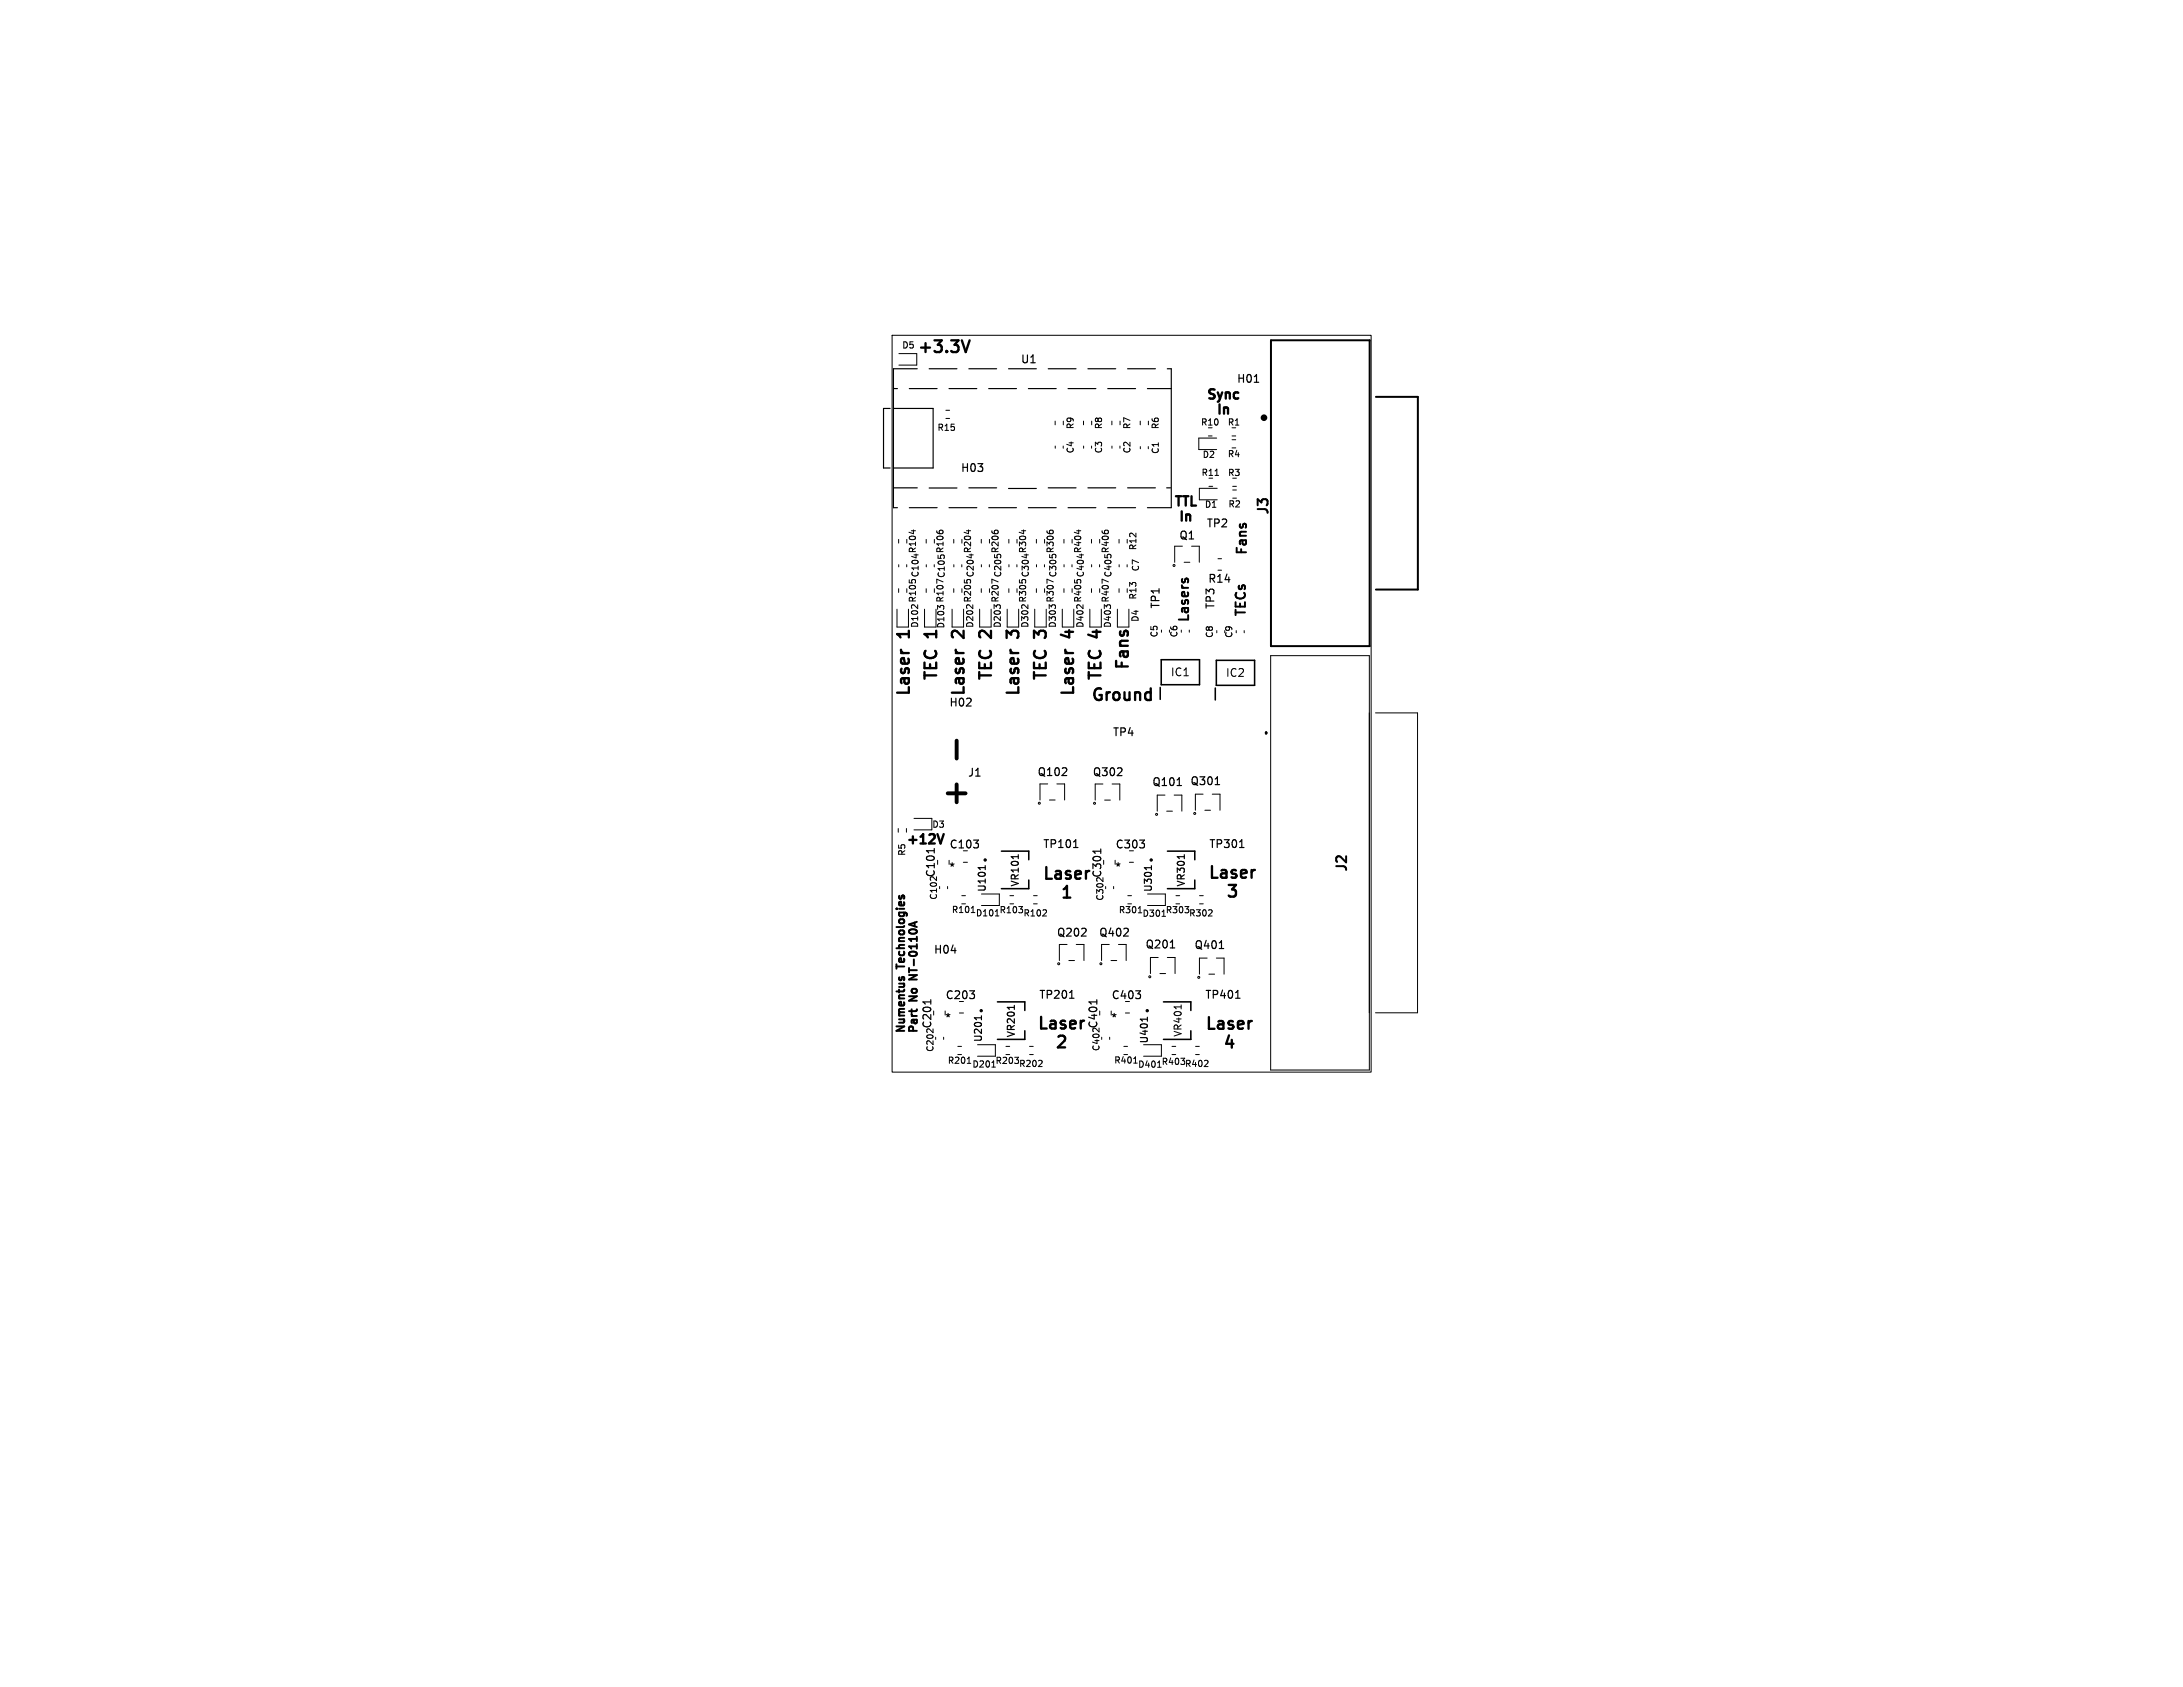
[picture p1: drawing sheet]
<svg xmlns="http://www.w3.org/2000/svg" width="279mm" height="216mm" viewBox="0 0 279 216" stroke-linecap="round" stroke-linejoin="round" font-family="sans-serif">
<defs><g id="words">
<text font-size="4.2" x="120.4" y="99.2" transform="rotate(90 120.4 99.2)">+</text>
<g font-size="2.1">
<text x="117.3" y="45.3">+3.3V</text>
<text x="116.5" y="81.6" transform="rotate(-90 116.5 81.6)">1</text>
<text x="120" y="81.6" transform="rotate(-90 120 81.6)">1</text>
<text x="123.5" y="81.6" transform="rotate(-90 123.5 81.6)">2</text>
<text x="127" y="81.6" transform="rotate(-90 127 81.6)">2</text>
<text x="130.5" y="81.6" transform="rotate(-90 130.5 81.6)">3</text>
<text x="134" y="81.6" transform="rotate(-90 134 81.6)">3</text>
<text x="137.5" y="81.6" transform="rotate(-90 137.5 81.6)">4</text>
<text x="141" y="81.6" transform="rotate(-90 141 81.6)">4</text>
<text x="116.5" y="89.3" transform="rotate(-90 116.5 89.3)">Laser</text>
<text x="120" y="87.3" transform="rotate(-90 120 87.3)">TEC</text>
<text x="123.5" y="89.3" transform="rotate(-90 123.5 89.3)">Laser</text>
<text x="127" y="87.3" transform="rotate(-90 127 87.3)">TEC</text>
<text x="130.5" y="89.3" transform="rotate(-90 130.5 89.3)">Laser</text>
<text x="134" y="87.3" transform="rotate(-90 134 87.3)">TEC</text>
<text x="137.5" y="89.3" transform="rotate(-90 137.5 89.3)">Laser</text>
<text x="139.5" y="89.8">Ground</text>
<text x="141" y="87.3" transform="rotate(-90 141 87.3)">TEC</text>
<text x="144.5" y="85.9" transform="rotate(-90 144.5 85.9)">Fans</text>
<text x="133.3" y="112.7">Laser</text>
<text x="154.5" y="112.5">Laser</text>
<text x="135.5" y="115.1">1</text>
<text x="156.7" y="115">3</text>
<text x="132.6" y="131.8">Laser</text>
<text x="154.1" y="131.9">Laser</text>
<text x="134.9" y="134.2">2</text>
<text x="156.4" y="134.3">4</text>
</g>
<g font-size="1.8">
<text x="162.7" y="66.1" transform="rotate(-90 162.7 66.1)">J3</text>
<text x="172.7" y="111.8" transform="rotate(-90 172.7 111.8)">J2</text>
</g>
<g font-size="1.7">
<text x="154.2" y="51.2">Sync</text>
<text x="155.5" y="53.1">In</text>
<text x="150.1" y="64.9">TTL</text>
<text x="150.6" y="66.8">In</text>
<text x="159.6" y="71.2" transform="rotate(-90 159.6 71.2)">Fans</text>
<text x="152.2" y="79.8" transform="rotate(-90 152.2 79.8)">Lasers</text>
<text x="159.5" y="79.1" transform="rotate(-90 159.5 79.1)">TECs</text>
<text x="115.9" y="108.1">+12V</text>
</g>
<g font-size="1.4">
<text x="130.6" y="46.7">U1</text>
<text x="158.2" y="49.2">H01</text>
<text x="122.9" y="60.6">H03</text>
<text x="150.8" y="69.2">Q1</text>
<text x="154.3" y="67.7">TP2</text>
<text x="148.6" y="78" transform="rotate(-90 148.6 78)">TP1</text>
<text x="154.5" y="74.8">R14</text>
<text x="155.6" y="78" transform="rotate(-90 155.6 78)">TP3</text>
<text x="149.8" y="86.7">IC1</text>
<text x="156.8" y="86.8">IC2</text>
<text x="121.4" y="90.6">H02</text>
<text x="142.3" y="94.4">TP4</text>
<text x="123.8" y="99.6">J1</text>
<text x="132.7" y="99.5">Q102</text>
<text x="139.8" y="99.5">Q302</text>
<text x="147.4" y="100.8">Q101</text>
<text x="152.3" y="100.7">Q301</text>
<text x="119.8" y="112.4" transform="rotate(-90 119.8 112.4)">C101</text>
<text x="121.4" y="111.7">*</text>
<text x="121.4" y="108.8">C103</text>
<text x="133.4" y="108.7">TP101</text>
<text x="141.2" y="112.4" transform="rotate(-90 141.2 112.4)">C301</text>
<text x="142.6" y="111.7">*</text>
<text x="142.7" y="108.8">C303</text>
<text x="154.7" y="108.7">TP301</text>
<text x="115.9" y="123.7" transform="rotate(-90 115.9 123.7)">Technologies</text>
<text x="117.5" y="124.7" transform="rotate(-90 117.5 124.7)">NT-0110A</text>
<text x="119.4" y="122.3">H04</text>
<text x="135.2" y="120.1">Q202</text>
<text x="140.6" y="120.1">Q402</text>
<text x="146.5" y="121.6">Q201</text>
<text x="152.8" y="121.7">Q401</text>
<text x="117.5" y="127.9" transform="rotate(-90 117.5 127.9)">No</text>
<text x="119.4" y="131.7" transform="rotate(-90 119.4 131.7)">C201</text>
<text x="120.8" y="131">*</text>
<text x="120.9" y="128.1">C203</text>
<text x="132.9" y="128">TP201</text>
<text x="140.6" y="131.7" transform="rotate(-90 140.6 131.7)">C401</text>
<text x="142.1" y="131">*</text>
<text x="142.2" y="128.1">C403</text>
<text x="154.2" y="128">TP401</text>
<text x="115.9" y="132.3" transform="rotate(-90 115.9 132.3)">Numentus</text>
<text x="117.5" y="132.3" transform="rotate(-90 117.5 132.3)">Part</text>
</g>
<g font-size="1.3">
<text x="130.6" y="113.6" transform="rotate(-90 130.6 113.6)">VR101</text>
<text x="151.8" y="113.6" transform="rotate(-90 151.8 113.6)">VR301</text>
<text x="126.4" y="114.3" transform="rotate(-90 126.4 114.3)">U101</text>
<text x="147.6" y="114.3" transform="rotate(-90 147.6 114.3)">U301</text>
<text x="125.9" y="133.5" transform="rotate(-90 125.9 133.5)">U201</text>
<text x="130.1" y="132.9" transform="rotate(-90 130.1 132.9)">VR201</text>
<text x="147.1" y="133.7" transform="rotate(-90 147.1 133.7)">U401</text>
<text x="151.4" y="132.8" transform="rotate(-90 151.4 132.8)">VR401</text>
</g>
<g font-size="1.1">
<text x="115.4" y="44.8">D5</text>
<text x="119.9" y="55.3">R15</text>
<text x="137.6" y="58.1" transform="rotate(-90 137.6 58.1)">C4</text>
<text x="137.6" y="55" transform="rotate(-90 137.6 55)">R9</text>
<text x="141.2" y="58.1" transform="rotate(-90 141.2 58.1)">C3</text>
<text x="141.2" y="55" transform="rotate(-90 141.2 55)">R8</text>
<text x="144.9" y="58.1" transform="rotate(-90 144.9 58.1)">C2</text>
<text x="144.9" y="55" transform="rotate(-90 144.9 55)">R7</text>
<text x="148.5" y="58.2" transform="rotate(-90 148.5 58.2)">C1</text>
<text x="148.5" y="55" transform="rotate(-90 148.5 55)">R6</text>
<text x="153.6" y="54.6">R10</text>
<text x="153.8" y="58.8">D2</text>
<text x="157" y="58.7">R4</text>
<text x="157" y="54.6">R1</text>
<text x="153.7" y="61.1">R11</text>
<text x="154.1" y="65.2">D1</text>
<text x="157.1" y="61.1">R3</text>
<text x="157.1" y="65.1">R2</text>
<text x="117.4" y="70.9" transform="rotate(-90 117.4 70.9)">R104</text>
<text x="124.5" y="70.9" transform="rotate(-90 124.5 70.9)">R204</text>
<text x="128" y="70.9" transform="rotate(-90 128 70.9)">R206</text>
<text x="131.5" y="70.9" transform="rotate(-90 131.5 70.9)">R304</text>
<text x="135" y="70.9" transform="rotate(-90 135 70.9)">R306</text>
<text x="138.6" y="70.9" transform="rotate(-90 138.6 70.9)">R404</text>
<text x="142.1" y="70.9" transform="rotate(-90 142.1 70.9)">R406</text>
<text x="145.6" y="70.5" transform="rotate(-90 145.6 70.5)">R12</text>
<text x="117.4" y="77.2" transform="rotate(-90 117.4 77.2)">R105</text>
<text x="117.7" y="74" transform="rotate(-90 117.7 74)">C104</text>
<text x="124.5" y="77.2" transform="rotate(-90 124.5 77.2)">R205</text>
<text x="124.8" y="74" transform="rotate(-90 124.8 74)">C204</text>
<text x="128" y="77.2" transform="rotate(-90 128 77.2)">R207</text>
<text x="128.3" y="74" transform="rotate(-90 128.3 74)">C205</text>
<text x="131.5" y="77.2" transform="rotate(-90 131.5 77.2)">R305</text>
<text x="131.8" y="74" transform="rotate(-90 131.8 74)">C304</text>
<text x="135" y="77.2" transform="rotate(-90 135 77.2)">R307</text>
<text x="135.4" y="74" transform="rotate(-90 135.4 74)">C305</text>
<text x="138.6" y="77.2" transform="rotate(-90 138.6 77.2)">R405</text>
<text x="138.9" y="74" transform="rotate(-90 138.9 74)">C404</text>
<text x="142.1" y="77.2" transform="rotate(-90 142.1 77.2)">R407</text>
<text x="142.4" y="74" transform="rotate(-90 142.4 74)">C405</text>
<text x="145.6" y="76.8" transform="rotate(-90 145.6 76.8)">R13</text>
<text x="145.9" y="73.2" transform="rotate(-90 145.9 73.2)">C7</text>
<text x="117.7" y="80.4" transform="rotate(-90 117.7 80.4)">D102</text>
<text x="121" y="80.5" transform="rotate(-90 121 80.5)">D103 R107 C105 R106</text>
<text x="124.7" y="80.4" transform="rotate(-90 124.7 80.4)">D202</text>
<text x="128.3" y="80.4" transform="rotate(-90 128.3 80.4)">D203</text>
<text x="131.8" y="80.4" transform="rotate(-90 131.8 80.4)">D302</text>
<text x="135.3" y="80.4" transform="rotate(-90 135.3 80.4)">D303</text>
<text x="138.8" y="80.4" transform="rotate(-90 138.8 80.4)">D402</text>
<text x="142.4" y="80.4" transform="rotate(-90 142.4 80.4)">D403</text>
<text x="145.9" y="79.7" transform="rotate(-90 145.9 79.7)">D4</text>
<text x="148.3" y="81.7" transform="rotate(-90 148.3 81.7)">C5</text>
<text x="150.9" y="81.7" transform="rotate(-90 150.9 81.7)">C6</text>
<text x="155.4" y="81.7" transform="rotate(-90 155.4 81.7)">C8</text>
<text x="157.9" y="81.7" transform="rotate(-90 157.9 81.7)">C9</text>
<text x="119.2" y="106.1">D3</text>
<text x="116" y="109.6" transform="rotate(-90 116 109.6)">R5</text>
<text x="120.1" y="115.2" transform="rotate(-90 120.1 115.2)">C102</text>
<text x="121.7" y="117">R101</text>
<text x="124.8" y="117.4">D101</text>
<text x="127.8" y="117">R103</text>
<text x="130.9" y="117.5">R102</text>
<text x="141.4" y="115.4" transform="rotate(-90 141.4 115.4)">C302</text>
<text x="143.1" y="117">R301</text>
<text x="146.1" y="117.5">D301</text>
<text x="149.1" y="117">R303</text>
<text x="152.1" y="117.5">R302</text>
<text x="119.6" y="134.7" transform="rotate(-90 119.6 134.7)">C202</text>
<text x="121.2" y="136.3">R201</text>
<text x="124.4" y="136.8">D201</text>
<text x="127.3" y="136.3">R203</text>
<text x="130.3" y="136.7">R202</text>
<text x="140.9" y="134.6" transform="rotate(-90 140.9 134.6)">C402</text>
<text x="142.5" y="136.3">R401</text>
<text x="145.6" y="136.8">D401</text>
<text x="148.6" y="136.5">R403 R402</text>
</g>
</g></defs>
<g fill="none" stroke="#000" stroke-width=".3">
<path d="M123.1 43.6l.5 1.5 .5-1.5M115.3 83.1l.1 .3M122.3 83.1l.1 .3M129.3 83.1l.1 .3M136.3 83.1l.1 .3M146.9 88.6l.4 .1M147.3 88.1v1.5M147.3 89.5l-.4 .1M120.8 106.7l-.4 1.2M139.4 111.5h-.3M160.6 111.3l-.3 .1M138.8 130.6l-.3 .1"/>
<path d="M160.2 130.7h-.3"/>
</g>
<path d="M162.7 43.6h12.6v39.1h-12.6zM176.1 50.8h5.4v24.6h-5.4M115.1 125.1v.1M115.4 125.2l.1-.2 .2 .2M116.7 129.2v.3M117.3 129.2v.1M117.3 124.8l-1 .6h1" fill="none" stroke="#000" stroke-width=".25"/>
<g fill="none" stroke="#000" stroke-width=".15">
<path d="M113.9 52.3h-.8v7.6h.8M114.4 52.3h5v7.6h-5M114.4 49.7h.5M116.4 49.7h3.5M117.4 47.2h-3v17.8h.5M118.9 47.2h3.6M121.5 49.7h3.5M124 47.2h3.6M126.5 49.7h3.6M129.1 47.2h3.5M131.6 49.7h3.6M134.2 47.2h3.5"/>
<path d="M136.7 49.7h3.6M139.2 47.2h3.6M141.8 49.7h3.5M144.3 47.2h3.6M146.9 49.7h3M149.4 47.2h.5v17.8h-3M160.5 48.9h.6M114.4 62.4h3M116.4 65h3.5M118.9 62.5h3.6M121.5 65h3.5M124 62.4h3.6"/>
<path d="M126.5 65h3.6M129.1 62.5h3.5M131.6 65h3.6M134.2 62.4h3.5M136.7 65h3.6M139.2 62.4h3.6M141.8 65h3.5M144.3 62.4h3.6M149.3 62.4h.5M135.9 99.3h.6M136.5 98.4v.3M143 99.3h.6"/>
<path d="M143.6 98.4v.3M119.6 108.6v.6M124.6 107.5h.6l-.3 .4M125.2 108v.4M126.1 110.8v.5M126.1 111h-.9l.1 .1M130.3 109.4v.5M137.4 108.5h.6M138.4 119.8h.6M139 118.9v.3M140.9 108.7v.5M143.8 119.8h.6"/>
<path d="M144.4 118.9v.3M145.9 107.5h.6l-.4 .4M146.4 108v.4M147.4 110.8v.5M147.4 111h-.9l.1 .1M150.7 100.5h.5M151.6 109.4v.5M155.5 100.4h.6M158.6 108.5h.6M119.1 127.9v.6M124.1 126.8h.6l-.3 .4M124.7 127.3v.4"/>
<path d="M125.6 130v.5M125.6 130.3h-.9h.1M129.8 128.7v.5M136.9 127.8h.6M140.4 127.9v.6M145.4 126.8h.6l-.4 .4M145.9 127.3v.4M146.9 130.2v.5M146.9 130.4h-.9l.1 .1M149.8 121.3h.6M156.1 121.4h.5M158.1 127.8h.6"/>
</g>
<g fill="none" stroke="#000" stroke-width=".13">
<path d="M114.2 42.9h61.3v94.3h-61.3zM115 45.3h2.3v1.4h-2.3M121.1 53.6h.4M121.1 52.5h.4M135 53.9v.5M135.1 57.1v.3M136.1 57.1v.3M136.1 53.9v.5M138.7 53.9v.5M138.7 57.1v.3M139.7 57.1v.3M139.7 53.9v.5"/>
<path d="M142.3 53.9v.5M142.3 57.1v.3M143.3 57.1v.3M143.4 53.9v.5M145.9 53.9v.5M145.9 57.2v.2M147 57.2v.2M147 53.9v.5M154.7 55.8h.4M155.7 56.1h-2.3v1.4h2.3M157.7 55.8h.5M157.7 57.3h.5"/>
<path d="M157.7 56.3h.5M114.8 78v2.2M115 69v.5M115 75.3v.5M115 72.3v.2M116 72.3v.2M116.1 69v.5M116.1 75.3v.5M116.3 78v2.2M116.9 67.8v.5M117.2 70.9v.5M117.5 77.4v.5l-.5-.5"/>
<path d="M118.3 78v2.2M118.5 69v.5M118.5 75.3v.5M118.6 72.3v.2M119.6 72.3v.2M119.6 69v.5M119.6 75.3v.5M119.8 78v2.2M120.3 67.9h.3M121.9 78v2.2M122.1 69v.5M122.1 75.3v.5"/>
<path d="M122.1 72.3v.2M123.1 72.3v.2M123.1 69v.5M123.1 75.3v.5M123.3 78v2.2M124 67.8v.5M124.3 70.9v.5M124.5 77.4v.5l-.5-.5M125.4 78v2.2M125.6 69v.5M125.6 75.3v.5M125.6 72.3v.2"/>
<path d="M126.6 72.3v.2M126.6 69v.5M126.6 75.3v.5M126.9 78v2.2M127.3 67.9h.4M127.5 77.7l-.3-.3v.5M127.8 74.5l-.8-.4v.6M128.9 78v2.2M129.1 69v.5M129.1 75.3v.5M129.1 72.3v.2M130.2 72.3v.2"/>
<path d="M130.2 69v.5M130.2 75.3v.5M130.4 78v2.2M131 67.8v.5M131.4 70.9v.5M131.6 77.4v.5l-.5-.5M132.4 78v2.2M132.6 69v.5M132.6 75.3v.5M132.7 72.3v.2M133.7 72.3v.2M133.7 69v.5"/>
<path d="M133.7 75.3v.5M133.9 78v2.2M134.4 67.9h.3M134.6 77.7l-.3-.3v.5M134.8 74.5l-.8-.4v.6M136 78v2.2M136.2 69v.5M136.2 75.3v.5M136.2 72.3v.2M137.2 72.3v.2M137.2 69v.5M137.2 75.3v.5"/>
<path d="M137.4 78v2.2M138.1 67.8v.5M138.4 70.9v.5M138.6 77.4v.5l-.4-.5M139.5 78v2.2M139.7 69v.5M139.7 75.3v.5M139.7 72.3v.2M140.7 72.3v.2M140.7 69v.5M140.7 75.3v.5M141 78v2.2"/>
<path d="M141.4 67.9h.4M141.6 77.7l-.3-.3v.5M141.9 74.5l-.8-.4v.6M143 78v2.2h1.5v-2.2M143.2 69v.5M143.2 75.3v.5M143.2 72.3v.2M144.3 72.3v.2M144.3 69v.5M144.3 75.3v.5M151.3 69.9h-1v2.1M151.6 72h.7"/>
<path d="M152.5 69.9h1v2.1M154.7 62.2h.5M155.5 60.8h.5M155.8 62.5h-2.3v1.5h2.3M155.9 71.5h.4M155.9 73h.4M157.8 62.2h.4M157.8 63.8h.4M157.8 62.7h.4M152.2 80.6v.3M159.2 80.7v.3M162.6 83.9h12.7v53h-12.7z"/>
<path d="M176 91.2h5.4v38.4h-5.4M115 106v.5M116 106v.5M117 104.7h2.3v1.5h-2.3M121.3 113.5v.2M121.5 110.1v.5M123.1 114.6h.5M123.1 115.7h.5M123.3 110.4h.5M124.3 116.8h.5M125.6 114.4h2.3v1.5h-2.3M127.4 117.2h.5"/>
<path d="M129.3 114.6h.4M129.3 115.7h.4M130.4 116h.5l-.3 .3M132.3 114.6h.5M132.3 115.7h.5M133.9 116.5v.3l-.5 .4h.5M134.1 100.3h-1v2.1M134.3 102.4h.7M135.3 100.3h1v2.1M141.2 100.3h-1v2.1M141.4 102.4h.7M142.3 100.3h1v2.1"/>
<path d="M142.5 113.5v.2M142.7 110.1v.5M144.3 114.6h.5M144.3 115.7h.5M144.5 110.4h.6M145.7 116.8h.4M146.9 114.4h2.3v1.5h-2.3M148.7 117.3h.5M149.1 101.8h-1v2M149.3 103.8h.8M150.3 101.8h1v2M150.5 114.6h.5"/>
<path d="M150.5 115.7h.5M151.7 116h.5l-.3 .3M153.5 114.6h.5M153.5 115.7h.5M154 101.6h-1v2.1M154.2 103.7h.7M155.1 116.5v.3l-.5 .4h.5M155.2 101.6h.9v2.1M119.4 131.7v.5l-.4-.5M120.8 132.7v.3M121 129.4v.5M122.6 133.9h.5"/>
<path d="M122.6 135h.5M122.8 129.6h.5M123.8 136.1h.5M125.1 133.7h2.3v1.5h-2.3M126.9 136.6h.5M128.8 133.9h.4M128.8 135h.4M129.9 135.3h.5l-.3 .3M131.8 133.9h.4M131.8 135h.4M133.3 135.7v.3l-.4 .5h.5M136.6 120.9h-1v2"/>
<path d="M136.8 122.9h.7M137.7 120.9h1v2M142 120.9h-1v2M142 132.7v.3M142.2 122.9h.7M142.2 129.4v.5M143.1 120.9h1v2M143.8 133.9h.5M143.8 135h.5M144 129.6h.6M145.1 136.1h.5M146.4 133.7h2.2v1.5h-2.2"/>
<path d="M148.2 136.6h.4M148.2 122.5h-1v2.1M148.5 124.6h.7M149.4 122.5h1v2.1M150 133.9h.5M150 135h.5M151.2 128.6v.5M153 133.9h.5M153 135h.5M154.5 122.6h-1v2.1M154.5 135.7l.1 .3-.5 .5h.5M154.7 124.7h.8"/>
<path d="M155.7 122.6h1v2.1"/>
<circle cx="150.3" cy="72.4" r=".13"/>
<circle cx="133" cy="102.8" r=".13"/>
<circle cx="140.1" cy="102.8" r=".13"/>
<circle cx="148" cy="104.2" r=".13"/>
<circle cx="152.9" cy="104.1" r=".13"/>
<circle cx="135.5" cy="123.3" r=".13"/>
<circle cx="140.9" cy="123.3" r=".13"/>
<circle cx="147.2" cy="125" r=".13"/>
<circle cx="153.4" cy="125.1" r=".13"/>
</g>
<path d="M122.4 94.8v2.3" fill="none" stroke="#000" stroke-width=".5"/>
<circle cx="161.8" cy="53.5" r=".23" fill="none" stroke="#000" stroke-width=".4"/>
<g fill="none" stroke="#000" stroke-width=".2">
<path d="M148.5 88v1.5M148.6 84.4h4.9v3.2h-4.9zM155.5 88.1v1.5M155.7 84.5h4.9v3.2h-4.9zM128.2 108.9h3.5v1.1M131.7 112.6v1.1h-3.5M149.4 108.9h3.5v1.1M152.9 112.6v1.1h-3.5M127.7 128.2h3.5v1.1M131.2 131.9v1.1h-3.5M148.9 128.2h3.5v1.1M152.4 131.9v1.1h-3.5"/>
<circle cx="162.1" cy="93.8" r=".05"/>
</g>
<g fill="#000" stroke="#000" stroke-width=".13">
<circle cx="162" cy="93.9" r=".1"/>
<circle cx="162" cy="93.8" r=".1"/>
<circle cx="126.1" cy="110.1" r=".15"/>
<circle cx="147.3" cy="110.1" r=".15"/>
<circle cx="125.6" cy="129.3" r=".15"/>
<circle cx="146.8" cy="129.3" r=".15"/>
</g>
<use href="#words"/>
</svg>
